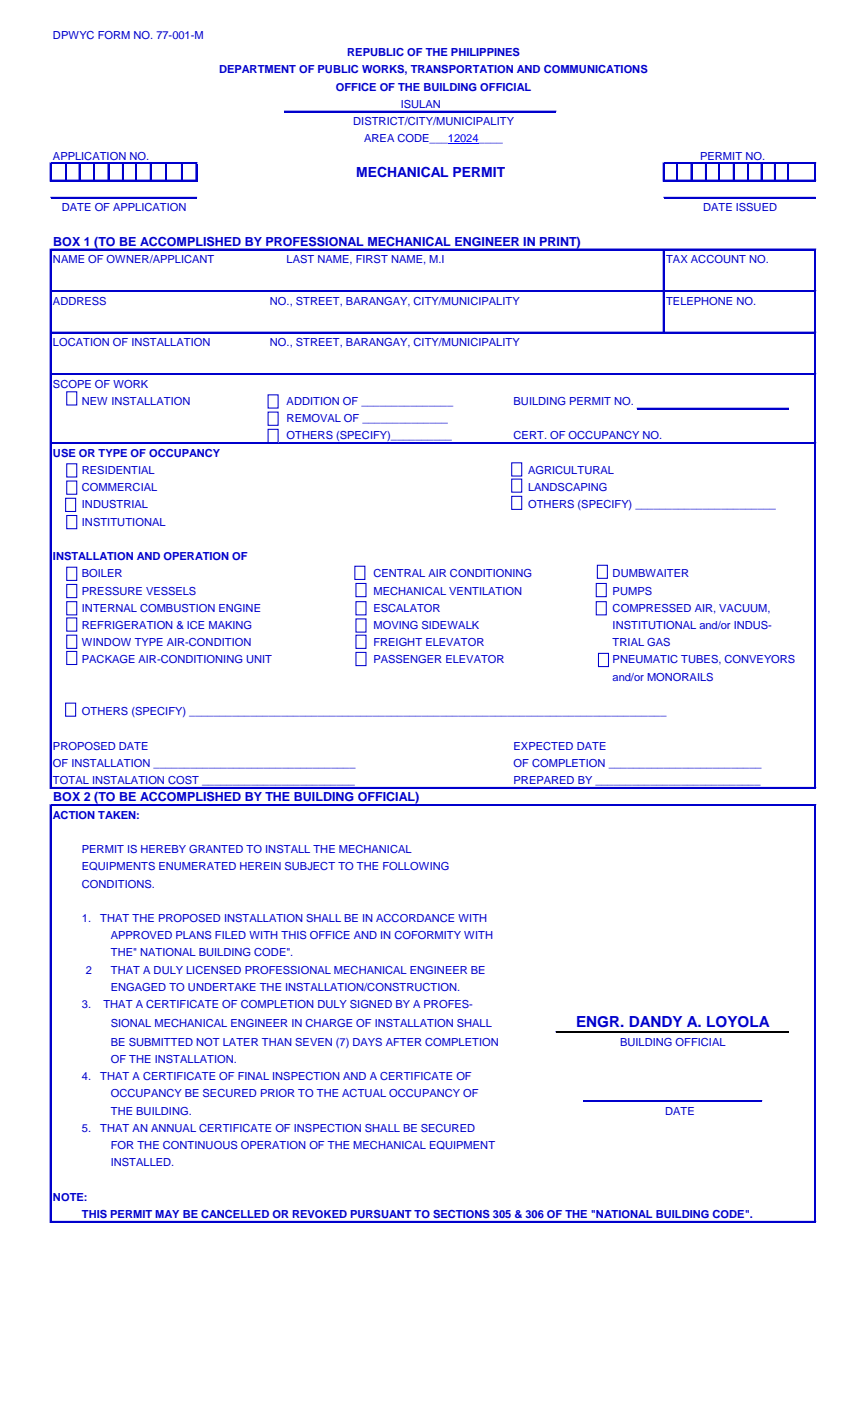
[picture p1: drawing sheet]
<svg xmlns="http://www.w3.org/2000/svg" width="216mm" height="356mm" viewBox="0 0 216 356" stroke-linecap="round" stroke-linejoin="round" font-family="sans-serif">
<defs><g id="words">
<text font-size="3.9" fill="#00c" x="146.1" y="260.8">ENGR. DANDY A. LOYOLA</text>
<text font-size="3.5" fill="#00c" x="90.4" y="44.9">MECHANICAL PERMIT</text>
<g font-size="3.2" fill="#00c">
<text x="13.5" y="62.4">BOX 1 (TO BE ACCOMPLISHED BY PROFESSIONAL MECHANICAL ENGINEER IN PRINT)</text>
<text x="13.5" y="203.4">BOX 2 (TO BE ACCOMPLISHED BY THE BUILDING OFFICIAL)</text>
</g>
<g font-size="2.8" fill="#00c">
<text x="13.4" y="9.9">DPWYC FORM NO. 77-001-M</text>
<text x="88.1" y="14.3">REPUBLIC OF THE PHILIPPINES</text>
<text x="55.6" y="18.6">DEPARTMENT OF PUBLIC WORKS, TRANSPORTATION AND COMMUNICATIONS</text>
<text x="85.2" y="23">OFFICE OF THE BUILDING OFFICIAL</text>
<text x="101.7" y="27.4">ISULAN</text>
<text x="89.6" y="31.8">DISTRICT/CITY/MUNICIPALITY</text>
<text x="13.4" y="40.5">APPLICATION NO.</text>
<text x="92.4" y="36.1">AREA CODE___12024____</text>
<text x="177.6" y="40.5">PERMIT NO.</text>
<text x="15.7" y="53.6">DATE OF APPLICATION</text>
<text x="178.4" y="53.6">DATE ISSUED</text>
<text x="13.4" y="66.8">NAME OF OWNER/APPLICANT</text>
<text x="72.7" y="66.8">LAST NAME, FIRST NAME, M.I</text>
<text x="169" y="66.8">TAX ACCOUNT NO.</text>
<text x="13.4" y="77.3">ADDRESS</text>
<text x="68.5" y="77.3">NO., STREET, BARANGAY, CITY/MUNICIPALITY</text>
<text x="169" y="77.3">TELEPHONE NO.</text>
<text x="13.4" y="87.9">LOCATION OF INSTALLATION</text>
<text x="68.5" y="87.9">NO., STREET, BARANGAY, CITY/MUNICIPALITY</text>
<text x="13.4" y="98.4">SCOPE OF WORK</text>
<text x="20.8" y="102.8">NEW INSTALLATION</text>
<text x="72.7" y="102.8">ADDITION OF _______________</text>
<text x="72.7" y="107.2">REMOVAL OF ______________</text>
<text x="130.3" y="102.8">BUILDING PERMIT NO.</text>
<text x="72.7" y="111.5">OTHERS (SPECIFY)__________</text>
<text x="130.3" y="111.5">CERT. OF OCCUPANCY NO.</text>
<text x="13.4" y="115.9">USE OR TYPE OF OCCUPANCY</text>
<text x="20.8" y="120.3">RESIDENTIAL</text>
<text x="20.8" y="124.7">COMMERCIAL</text>
<text x="134" y="120.3">AGRICULTURAL</text>
<text x="134" y="124.7">LANDSCAPING</text>
<text x="20.8" y="129">INDUSTRIAL</text>
<text x="134" y="129">OTHERS (SPECIFY) _______________________</text>
<text x="20.8" y="133.4">INSTITUTIONAL</text>
<text x="13.4" y="142.2">INSTALLATION AND OPERATION OF</text>
<text x="20.8" y="146.5">BOILER</text>
<text x="94.7" y="146.5">CENTRAL AIR CONDITIONING</text>
<text x="155.4" y="146.5">DUMBWAITER</text>
<text x="20.8" y="150.9">PRESSURE VESSELS</text>
<text x="20.8" y="155.3">INTERNAL COMBUSTION ENGINE</text>
<text x="94.7" y="150.9">MECHANICAL VENTILATION</text>
<text x="94.7" y="155.3">ESCALATOR</text>
<text x="155.4" y="150.9">PUMPS</text>
<text x="155.4" y="155.3">COMPRESSED AIR, VACUUM,</text>
<text x="20.8" y="159.6">REFRIGERATION &amp; ICE MAKING</text>
<text x="94.7" y="159.6">MOVING SIDEWALK</text>
<text x="155.4" y="159.6">INSTITUTIONAL and/or INDUS-</text>
<text x="20.8" y="164">WINDOW TYPE AIR-CONDITION</text>
<text x="94.7" y="164">FREIGHT ELEVATOR</text>
<text x="155.4" y="164">TRIAL GAS</text>
<text x="20.8" y="168.4">PACKAGE AIR-CONDITIONING UNIT</text>
<text x="94.7" y="168.4">PASSENGER ELEVATOR</text>
<text x="155.4" y="168.4">PNEUMATIC TUBES, CONVEYORS</text>
<text x="155.4" y="172.8">and/or MONORAILS</text>
<text x="20.8" y="181.5">OTHERS (SPECIFY) ______________________________________________________________________________</text>
<text x="13.4" y="190.3">PROPOSED DATE</text>
<text x="130.3" y="190.3">EXPECTED DATE</text>
<text x="13.4" y="194.6">OF INSTALLATION _________________________________</text>
<text x="130.3" y="194.6">OF COMPLETION _________________________</text>
<text x="13.4" y="199">TOTAL INSTALATION COST _________________________</text>
<text x="130.3" y="199">PREPARED BY ___________________________</text>
<text x="13.4" y="207.8">ACTION TAKEN:</text>
<text x="20.8" y="216.5">PERMIT IS HEREBY GRANTED TO INSTALL THE MECHANICAL</text>
<text x="20.8" y="220.9">EQUIPMENTS ENUMERATED HEREIN SUBJECT TO THE FOLLOWING</text>
<text x="20.8" y="225.3">CONDITIONS.</text>
<text x="20.8" y="234">1.</text>
<text x="25.4" y="234">THAT THE PROPOSED INSTALLATION SHALL BE IN ACCORDANCE WITH</text>
<text x="28.1" y="238.4">APPROVED PLANS FILED WITH THIS OFFICE AND IN COFORMITY WITH</text>
<text x="28.1" y="242.8">THE&quot; NATIONAL BUILDING CODE&quot;.</text>
<text x="21.8" y="247.1">2</text>
<text x="28.1" y="247.1">THAT A DULY LICENSED PROFESSIONAL MECHANICAL ENGINEER BE</text>
<text x="28.1" y="251.5">ENGAGED TO UNDERTAKE THE INSTALLATION/CONSTRUCTION.</text>
<text x="20.8" y="255.9">3.</text>
<text x="26.2" y="255.9">THAT A CERTIFICATE OF COMPLETION DULY SIGNED BY A PROFES-</text>
<text x="28.1" y="260.8">SIONAL MECHANICAL ENGINEER IN CHARGE OF INSTALLATION SHALL</text>
<text x="28.1" y="265.4">BE SUBMITTED NOT LATER THAN SEVEN (7) DAYS AFTER COMPLETION</text>
<text x="28.1" y="269.8">OF THE INSTALLATION.</text>
<text x="157.3" y="265.4">BUILDING OFFICIAL</text>
<text x="20.8" y="274.2">4.</text>
<text x="25.4" y="274.2">THAT A CERTIFICATE OF FINAL INSPECTION AND A CERTIFICATE OF</text>
<text x="28.1" y="278.5">OCCUPANCY BE SECURED PRIOR TO THE ACTUAL OCCUPANCY OF</text>
<text x="20.8" y="287.3">5.</text>
<text x="25.4" y="287.3">THAT AN ANNUAL CERTIFICATE OF INSPECTION SHALL BE SECURED</text>
<text x="28.1" y="282.9">THE BUILDING.</text>
<text x="168.8" y="282.9">DATE</text>
<text x="28.1" y="291.7">FOR THE CONTINUOUS OPERATION OF THE MECHANICAL EQUIPMENT</text>
<text x="28.1" y="296.1">INSTALLED.</text>
<text x="13.4" y="304.8">NOTE:</text>
<text x="20.8" y="309.2">THIS PERMIT MAY BE CANCELLED OR REVOKED PURSUANT TO SECTIONS 305 &amp; 306 OF THE &quot;NATIONAL BUILDING CODE&quot;.</text>
</g>
</g></defs>
<path d="M113.6 36.5h7.8" fill="none" stroke="#00f" stroke-width=".25"/>
<g fill="none" stroke="#00c" stroke-width=".25">
<path d="M72.2 28.2h68.8M12.7 41.3v4.7M12.9 50.1h37M13.1 41.3h36.9M13.1 45.7h36.9M16.7 41.7v4.3M20.1 41.7v4.3M23.7 41.7v4.3M27.4 41.7v4.3M31.1 41.7v4.3M34.4 41.7v4.3M38.1 41.7v4.3"/>
<path d="M42.1 41.7v4.3M46 41.7v4.3M49.7 41.7v4.3M168.2 41.3v4.7M168.4 50.1h38.4M168.6 41.3h38.4M168.6 45.7h38.4M171.6 41.7v4.3M175.3 41.7v4.3M179 41.7v4.3M182.4 41.7v4.3M186 41.7v4.3"/>
<path d="M189.7 41.7v4.3M193.1 41.7v4.3M196.5 41.7v4.3M199.9 41.7v4.3M206.6 41.7v4.3M12.7 63.2v136.9M13.1 63.2h193.9M13.1 73.8h193.9M168.2 63.5v21.1M206.6 63.5v136.6M13.1 84.3h193.9M13.1 94.9h193.9"/>
<path d="M13.1 112.4h193.9M161.7 103.6h38.3M13.1 199.9h193.9M12.7 204.2v106.1M13.1 204.2h193.9M206.6 204.6v105.7M148.1 279.4h45.2M13.1 310h193.9"/>
</g>
<g fill="none" stroke="#00c" stroke-width=".32">
<path d="M72.2 28.4h68.9M12.9 50.2h37M13.1 41.5h36.9M13.1 45.9h36.9M168.4 50.2h38.4M168.6 41.5h38.4M168.6 45.9h38.4M13.1 63.4h193.9M13.1 73.9h193.9M13.1 84.4h193.9M13.1 95h193.9M13.1 112.5h193.9"/>
<path d="M161.6 103.8h38.5M13.1 200h193.9M13.1 204.4h193.9M148.1 279.5h45.2M13.1 310.1h193.9"/>
</g>
<g fill="none" stroke="#00c" stroke-width=".35">
<path d="M12.9 41.3v4.7M16.8 41.6v4.4M20.2 41.6v4.4M23.9 41.6v4.4M27.6 41.6v4.4M31.2 41.6v4.4M34.6 41.6v4.4M38.3 41.6v4.4M42.2 41.6v4.4M46.2 41.6v4.4M49.9 41.6v4.4M168.4 41.3v4.7"/>
<path d="M171.8 41.6v4.4M175.5 41.6v4.4M179.1 41.6v4.4M182.5 41.6v4.4M186.2 41.6v4.4M189.9 41.6v4.4M193.2 41.6v4.4M196.6 41.6v4.4M200 41.6v4.4M206.8 41.6v4.4M12.9 63.2v137M168.4 63.5v21.1"/>
<path d="M206.8 63.5v136.7M12.9 204.2v106.1M206.8 204.5v105.8"/>
</g>
<path d="M141 261.9h59" fill="none" stroke="#000" stroke-width=".25"/>
<path d="M141 262h59.1" fill="none" stroke="#000" stroke-width=".32"/>
<path d="M16.9 99.4h2.6v3.4h-2.6z" fill-rule="evenodd" fill="#fff"/>
<path d="M16.9 99.4h2.6v3.4h-2.6z" fill="none" stroke="#00c" stroke-width=".26"/>
<path d="M68 100.2h2.6v3.4h-2.6z" fill-rule="evenodd" fill="#fff"/>
<path d="M68 100.2h2.6v3.4h-2.6z" fill="none" stroke="#00c" stroke-width=".26"/>
<path d="M68 104.6h2.6v3.3h-2.6z" fill-rule="evenodd" fill="#fff"/>
<path d="M68 104.6h2.6v3.3h-2.6z" fill="none" stroke="#00c" stroke-width=".26"/>
<path d="M68 109h2.6v3.3h-2.6z" fill-rule="evenodd" fill="#fff"/>
<path d="M68 109h2.6v3.3h-2.6z" fill="none" stroke="#00c" stroke-width=".26"/>
<path d="M16.9 117.7h2.6v3.4h-2.6z" fill-rule="evenodd" fill="#fff"/>
<path d="M16.9 117.7h2.6v3.4h-2.6z" fill="none" stroke="#00c" stroke-width=".26"/>
<path d="M16.9 122.1h2.6v3.3h-2.6z" fill-rule="evenodd" fill="#fff"/>
<path d="M16.9 122.1h2.6v3.3h-2.6z" fill="none" stroke="#00c" stroke-width=".26"/>
<path d="M16.7 126.5h2.5v3.3h-2.5z" fill-rule="evenodd" fill="#fff"/>
<path d="M16.7 126.5h2.5v3.3h-2.5z" fill="none" stroke="#00c" stroke-width=".26"/>
<path d="M16.9 130.8h2.6v3.4h-2.6z" fill-rule="evenodd" fill="#fff"/>
<path d="M16.9 130.8h2.6v3.4h-2.6z" fill="none" stroke="#00c" stroke-width=".26"/>
<path d="M16.9 144h2.6v3.3h-2.6z" fill-rule="evenodd" fill="#fff"/>
<path d="M16.9 144h2.6v3.3h-2.6z" fill="none" stroke="#00c" stroke-width=".26"/>
<path d="M16.9 148.3h2.6v3.4h-2.6z" fill-rule="evenodd" fill="#fff"/>
<path d="M16.9 148.3h2.6v3.4h-2.6z" fill="none" stroke="#00c" stroke-width=".26"/>
<path d="M16.9 152.7h2.6v3.4h-2.6z" fill-rule="evenodd" fill="#fff"/>
<path d="M16.9 152.7h2.6v3.4h-2.6z" fill="none" stroke="#00c" stroke-width=".26"/>
<path d="M16.9 156.8h2.6v3.4h-2.6z" fill-rule="evenodd" fill="#fff"/>
<path d="M16.9 156.8h2.6v3.4h-2.6z" fill="none" stroke="#00c" stroke-width=".26"/>
<path d="M16.9 161.2h2.6v3.4h-2.6z" fill-rule="evenodd" fill="#fff"/>
<path d="M16.9 161.2h2.6v3.4h-2.6z" fill="none" stroke="#00c" stroke-width=".26"/>
<path d="M16.9 165.3h2.6v3.4h-2.6z" fill-rule="evenodd" fill="#fff"/>
<path d="M16.9 165.3h2.6v3.4h-2.6z" fill="none" stroke="#00c" stroke-width=".26"/>
<path d="M90.3 152.7h2.6v3.4h-2.6z" fill-rule="evenodd" fill="#fff"/>
<path d="M90.3 152.7h2.6v3.4h-2.6z" fill="none" stroke="#00c" stroke-width=".26"/>
<path d="M90.3 161.2h2.6v3.4h-2.6z" fill-rule="evenodd" fill="#fff"/>
<path d="M90.3 161.2h2.6v3.4h-2.6z" fill="none" stroke="#00c" stroke-width=".26"/>
<path d="M90 143.7h2.6v3.4h-2.6z" fill-rule="evenodd" fill="#fff"/>
<path d="M90 143.7h2.6v3.4h-2.6z" fill="none" stroke="#00c" stroke-width=".26"/>
<path d="M90.3 148.1h2.6v3.3h-2.6z" fill-rule="evenodd" fill="#fff"/>
<path d="M90.3 148.1h2.6v3.3h-2.6z" fill="none" stroke="#00c" stroke-width=".26"/>
<path d="M90.3 157.1h2.6v3.3h-2.6z" fill-rule="evenodd" fill="#fff"/>
<path d="M90.3 157.1h2.6v3.3h-2.6z" fill="none" stroke="#00c" stroke-width=".26"/>
<path d="M151.3 148.1h2.5v3.3h-2.5z" fill-rule="evenodd" fill="#fff"/>
<path d="M151.3 148.1h2.5v3.3h-2.5z" fill="none" stroke="#00c" stroke-width=".26"/>
<path d="M151.6 143.5h2.5v3.3h-2.5z" fill-rule="evenodd" fill="#fff"/>
<path d="M151.6 143.5h2.5v3.3h-2.5z" fill="none" stroke="#00c" stroke-width=".26"/>
<path d="M151.3 152.7h2.5v3.4h-2.5z" fill-rule="evenodd" fill="#fff"/>
<path d="M151.3 152.7h2.5v3.4h-2.5z" fill="none" stroke="#00c" stroke-width=".26"/>
<path d="M151.8 165.8h2.6v3.4h-2.6z" fill-rule="evenodd" fill="#fff"/>
<path d="M151.8 165.8h2.6v3.4h-2.6z" fill="none" stroke="#00c" stroke-width=".26"/>
<path d="M90.3 165.6h2.6v3.3h-2.6z" fill-rule="evenodd" fill="#fff"/>
<path d="M90.3 165.6h2.6v3.3h-2.6z" fill="none" stroke="#00c" stroke-width=".26"/>
<path d="M16.7 178.5h2.5v3.3h-2.5z" fill-rule="evenodd" fill="#fff"/>
<path d="M16.7 178.5h2.5v3.3h-2.5z" fill="none" stroke="#00c" stroke-width=".26"/>
<path d="M129.8 126h2.6v3.3h-2.6z" fill-rule="evenodd" fill="#fff"/>
<path d="M129.8 126h2.6v3.3h-2.6z" fill="none" stroke="#00c" stroke-width=".26"/>
<path d="M129.8 121.6h2.6v3.3h-2.6z" fill-rule="evenodd" fill="#fff"/>
<path d="M129.8 121.6h2.6v3.3h-2.6z" fill="none" stroke="#00c" stroke-width=".26"/>
<path d="M129.8 117.5h2.6v3.3h-2.6z" fill-rule="evenodd" fill="#fff"/>
<path d="M129.8 117.5h2.6v3.3h-2.6z" fill="none" stroke="#00c" stroke-width=".26"/>
<use href="#words"/>
</svg>
